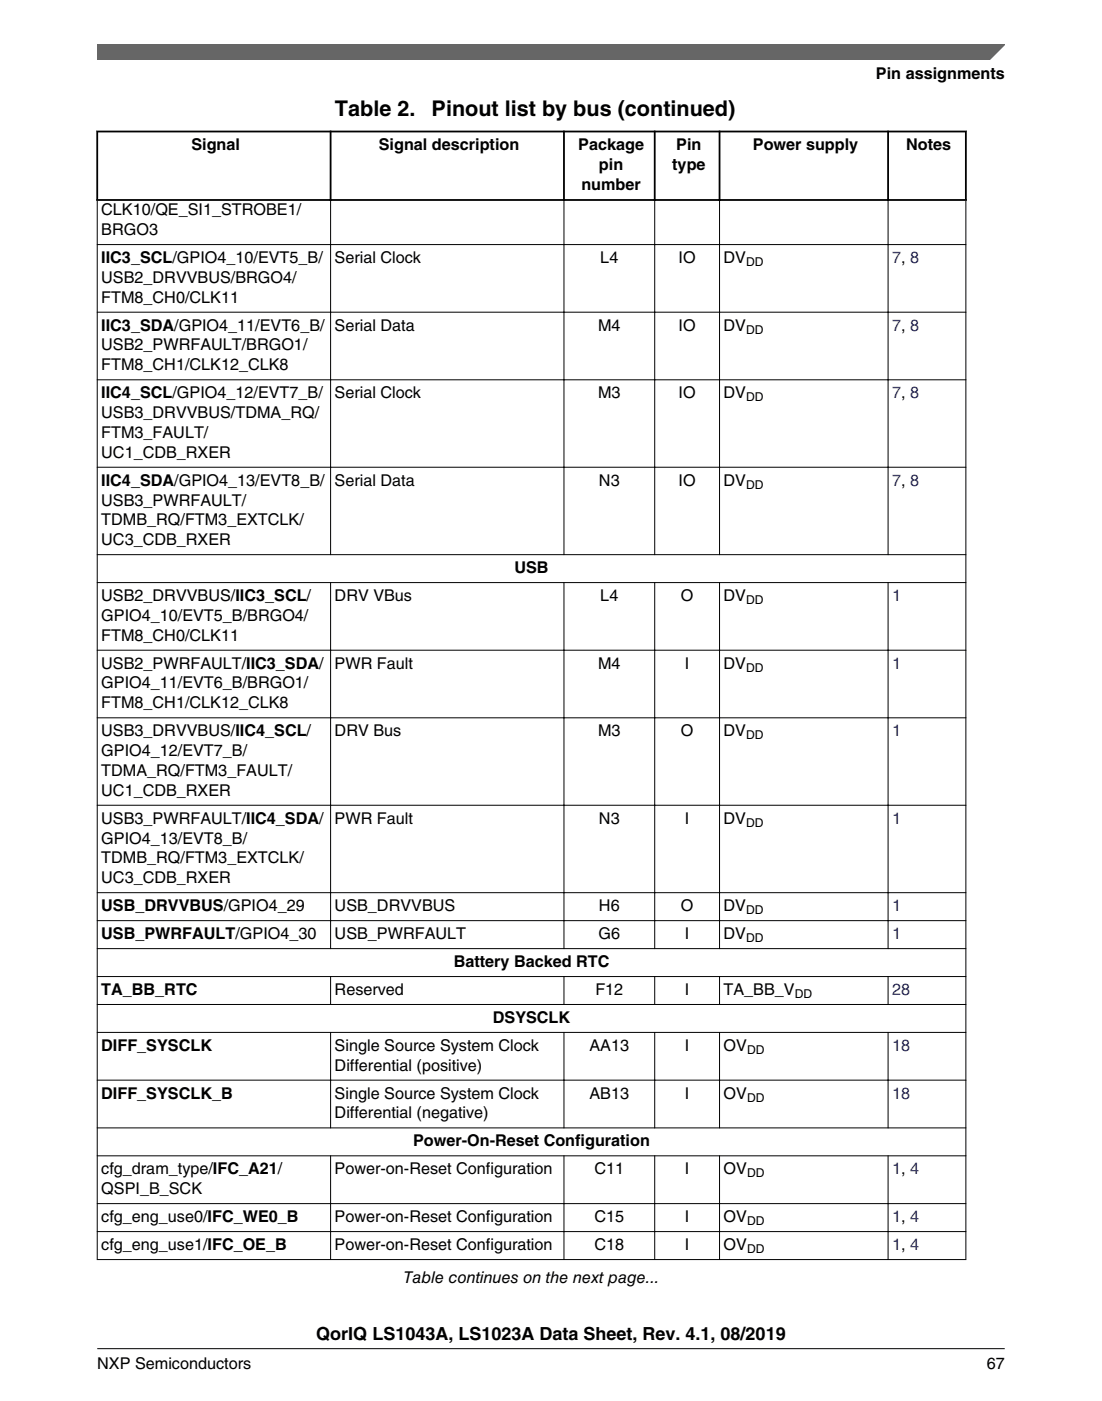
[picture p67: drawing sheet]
<svg xmlns="http://www.w3.org/2000/svg" width="216mm" height="274mm" viewBox="0 0 216 274" stroke-linecap="round" stroke-linejoin="round" font-family="sans-serif">
<defs><g id="words">
<g font-size="4.2">
<text x="65.6" y="22.7">Table 2.</text>
<text x="84.6" y="22.7">Pinout list by bus (continued)</text>
</g>
<text font-size="3.5" x="62" y="262.3">QorIQ LS1043A, LS1023A Data Sheet, Rev. 4.1, 08/2019</text>
<g font-size="3.2">
<text x="171.6" y="15.5">Pin assignments</text>
<text x="37.5" y="29.4">Signal</text>
<text x="74.2" y="29.4">Signal description</text>
<text x="113.3" y="29.4">Package</text>
<text x="132.5" y="29.4">Pin</text>
<text x="147.5" y="29.4">Power supply</text>
<text x="177.6" y="29.4">Notes</text>
<text x="117.4" y="33.3">pin</text>
<text x="131.7" y="33.3">type</text>
<text x="113.9" y="37.2">number</text>
<text x="19.8" y="42.1">CLK10/QE_SI1_STROBE1/</text>
<text x="19.8" y="46">BRGO3</text>
<text x="19.8" y="51.5">IIC3_SCL/GPIO4_10/EVT5_B/</text>
<text x="65.6" y="51.5">Serial Clock</text>
<text x="117.6" y="51.5">L4</text>
<text x="132.9" y="51.5">IO</text>
<text x="141.8" y="51.5">DV</text>
<text x="19.8" y="55.4">USB2_DRVVBUS/BRGO4/</text>
<text x="19.8" y="59.3">FTM8_CH0/CLK11</text>
<text x="19.8" y="64.7">IIC3_SDA/GPIO4_11/EVT6_B/</text>
<text x="65.6" y="64.7">Serial Data</text>
<text x="117.2" y="64.7">M4</text>
<text x="132.9" y="64.7">IO</text>
<text x="141.8" y="64.7">DV</text>
<text x="19.8" y="68.6">USB2_PWRFAULT/BRGO1/</text>
<text x="19.8" y="72.5">FTM8_CH1/CLK12_CLK8</text>
<text x="19.8" y="78">IIC4_SCL/GPIO4_12/EVT7_B/</text>
<text x="65.6" y="78">Serial Clock</text>
<text x="117.2" y="78">M3</text>
<text x="132.9" y="78">IO</text>
<text x="141.8" y="78">DV</text>
<text x="19.8" y="81.9">USB3_DRVVBUS/TDMA_RQ/</text>
<text x="19.8" y="85.7">FTM3_FAULT/</text>
<text x="19.8" y="89.6">UC1_CDB_RXER</text>
<text x="19.8" y="95.1">IIC4_SDA/GPIO4_13/EVT8_B/</text>
<text x="65.6" y="95.1">Serial Data</text>
<text x="117.4" y="95.1">N3</text>
<text x="132.9" y="95.1">IO</text>
<text x="141.8" y="95.1">DV</text>
<text x="19.8" y="99">USB3_PWRFAULT/</text>
<text x="19.8" y="102.9">TDMB_RQ/FTM3_EXTCLK/</text>
<text x="19.8" y="106.7">UC3_CDB_RXER</text>
<text x="100.8" y="112.2">USB</text>
<text x="19.8" y="117.7">USB2_DRVVBUS/IIC3_SCL/</text>
<text x="65.6" y="117.7">DRV VBus</text>
<text x="117.6" y="117.7">L4</text>
<text x="133.4" y="117.7">O</text>
<text x="141.8" y="117.7">DV</text>
<text x="19.8" y="121.6">GPIO4_10/EVT5_B/BRGO4/</text>
<text x="19.8" y="125.5">FTM8_CH0/CLK11</text>
<text x="19.8" y="130.9">USB2_PWRFAULT/IIC3_SDA/</text>
<text x="65.6" y="130.9">PWR Fault</text>
<text x="117.2" y="130.9">M4</text>
<text x="134.2" y="130.9">I</text>
<text x="141.8" y="130.9">DV</text>
<text x="19.8" y="134.8">GPIO4_11/EVT6_B/BRGO1/</text>
<text x="19.8" y="138.7">FTM8_CH1/CLK12_CLK8</text>
<text x="19.8" y="144.2">USB3_DRVVBUS/IIC4_SCL/</text>
<text x="19.8" y="148">GPIO4_12/EVT7_B/</text>
<text x="65.6" y="144.2">DRV Bus</text>
<text x="117.2" y="144.2">M3</text>
<text x="133.4" y="144.2">O</text>
<text x="141.8" y="144.2">DV</text>
<text x="19.8" y="151.9">TDMA_RQ/FTM3_FAULT/</text>
<text x="19.8" y="155.8">UC1_CDB_RXER</text>
<text x="19.8" y="161.3">USB3_PWRFAULT/IIC4_SDA/</text>
<text x="65.6" y="161.3">PWR Fault</text>
<text x="117.4" y="161.3">N3</text>
<text x="134.2" y="161.3">I</text>
<text x="141.8" y="161.3">DV</text>
<text x="19.8" y="165.2">GPIO4_13/EVT8_B/</text>
<text x="19.8" y="169">TDMB_RQ/FTM3_EXTCLK/</text>
<text x="19.8" y="172.9">UC3_CDB_RXER</text>
<text x="19.8" y="178.4">USB_DRVVBUS/GPIO4_29</text>
<text x="65.6" y="178.4">USB_DRVVBUS</text>
<text x="117.4" y="178.4">H6</text>
<text x="133.4" y="178.4">O</text>
<text x="141.8" y="178.4">DV</text>
<text x="19.8" y="183.9">USB_PWRFAULT/GPIO4_30</text>
<text x="65.6" y="183.9">USB_PWRFAULT</text>
<text x="117.3" y="183.9">G6</text>
<text x="134.2" y="183.9">I</text>
<text x="141.8" y="183.9">DV</text>
<text x="88.9" y="189.3">Battery Backed RTC</text>
<text x="19.8" y="194.8">TA_BB_RTC</text>
<text x="65.6" y="194.8">Reserved</text>
<text x="116.6" y="194.8">F12</text>
<text x="134.2" y="194.8">I</text>
<text x="141.8" y="194.8">TA_BB_V</text>
<text x="96.6" y="200.3">DSYSCLK</text>
<text x="19.8" y="205.7">DIFF_SYSCLK</text>
<text x="65.6" y="205.8">Single Source System Clock</text>
<text x="65.6" y="209.6">Differential (positive)</text>
<text x="115.5" y="205.8">AA13</text>
<text x="134.2" y="205.8">I</text>
<text x="141.8" y="205.8">OV</text>
<text x="19.8" y="215.1">DIFF_SYSCLK_B</text>
<text x="65.6" y="215.1">Single Source System Clock</text>
<text x="115.5" y="215.1">AB13</text>
<text x="134.2" y="215.1">I</text>
<text x="141.8" y="215.1">OV</text>
<text x="65.6" y="219">Differential (negative)</text>
<text x="80.9" y="224.4">Power-On-Reset Configuration</text>
<text x="19.8" y="229.9">cfg_dram_type/IFC_A21/</text>
<text x="19.8" y="233.8">QSPI_B_SCK</text>
<text x="65.6" y="229.9">Power-on-Reset Configuration</text>
<text x="116.5" y="229.9">C11</text>
<text x="134.2" y="229.9">I</text>
<text x="141.8" y="229.9">OV</text>
<text x="19.8" y="239.3">cfg_eng_use0/IFC_WE0_B</text>
<text x="65.6" y="239.3">Power-on-Reset Configuration</text>
<text x="116.5" y="239.3">C15</text>
<text x="134.2" y="239.3">I</text>
<text x="141.8" y="239.3">OV</text>
<text x="19.8" y="244.8">cfg_eng_use1/IFC_OE_B</text>
<text x="65.6" y="244.8">Power-on-Reset Configuration</text>
<text x="116.5" y="244.8">C18</text>
<text x="134.2" y="244.8">I</text>
<text x="141.8" y="244.8">OV</text>
<text x="79.1" y="251.3">Table continues on the next page...</text>
<text x="19.1" y="268">NXP Semiconductors</text>
<text x="193.3" y="268">67</text>
</g>
<g font-size="3.2" fill="#00f">
<text x="174.8" y="51.5">7, 8</text>
<text x="174.8" y="64.7">7, 8</text>
<text x="174.8" y="78">7, 8</text>
<text x="174.8" y="95.1">7, 8</text>
<text x="174.8" y="117.7">1</text>
<text x="174.8" y="130.9">1</text>
<text x="174.8" y="144.2">1</text>
<text x="174.8" y="161.3">1</text>
<text x="174.8" y="178.4">1</text>
<text x="174.8" y="183.9">1</text>
<text x="174.8" y="194.8">28</text>
<text x="174.8" y="205.8">18</text>
<text x="174.8" y="215.1">18</text>
<text x="174.8" y="229.9">1, 4</text>
<text x="174.8" y="239.3">1, 4</text>
<text x="174.8" y="244.8">1, 4</text>
</g>
<g font-size="2.4">
<text x="146.2" y="52.1">DD</text>
<text x="146.2" y="65.4">DD</text>
<text x="146.2" y="78.6">DD</text>
<text x="146.2" y="95.7">DD</text>
<text x="146.2" y="118.3">DD</text>
<text x="146.2" y="131.6">DD</text>
<text x="146.2" y="144.8">DD</text>
<text x="146.2" y="161.9">DD</text>
<text x="146.2" y="179">DD</text>
<text x="146.2" y="184.5">DD</text>
<text x="155.7" y="195.5">DD</text>
<text x="146.4" y="206.4">DD</text>
<text x="146.4" y="215.7">DD</text>
<text x="146.4" y="230.6">DD</text>
<text x="146.4" y="239.9">DD</text>
<text x="146.4" y="245.4">DD</text>
</g>
</g></defs>
<path d="M18.9 25.8h170.5M18.9 39.2h170.5M19 25.6v13.7M64.8 25.6v13.7M110.5 25.6v13.7M128.3 25.6v13.7M141 25.6v13.7M174 25.6v13.7M189.2 25.6v13.7" fill="none" stroke="#000" stroke-width=".35"/>
<g fill="none" stroke="#000" stroke-width=".2">
<path d="M19 39.3v207.4M64.8 38.9v69.8M110.5 38.9v69.8M128.3 38.9v69.8M141 38.9v69.8M174 38.9v69.8M189.2 39.3v207.4M19 47.9h170.3M19 61.1h170.3M19 74.4h170.3M19 91.5h170.3M19 108.6h170.3"/>
<path d="M19 114.1h170.3M64.8 114v71.8M110.5 114v71.8M128.3 114v71.8M141 114v71.8M174 114v71.8M19 127.3h170.3M19 140.6h170.3M19 157.7h170.3M19 174.8h170.3M19 180.3h170.3M19 185.7h170.3"/>
<path d="M19 191.2h170.3M19 196.7h170.3M64.8 191.1v5.7M110.5 191.1v5.7M128.3 191.1v5.7M141 191.1v5.7M174 191.1v5.7M19 202.1h170.3M19 211.5h170.3M64.8 202.1v18.8M110.5 202.1v18.8M128.3 202.1v18.8"/>
<path d="M141 202.1v18.8M174 202.1v18.8M19 220.8h170.3M19 226.3h170.3M19 235.7h170.3M64.8 226.2v20.5M110.5 226.2v20.5M128.3 226.2v20.5M141 226.2v20.5M174 226.2v20.5M19 241.1h170.3M19 246.6h170.3"/>
</g>
<path d="M19 8.7h177.8l-5.6 3h-172.2z" fill="#666"/>
<path d="M19 11.7v-3h177.8l-3 3" fill="none" stroke="#666" stroke-width=".28"/>
<path d="M19 264.1h177.8" fill="none" stroke="#000" stroke-width=".2"/>
<use href="#words"/>
</svg>
